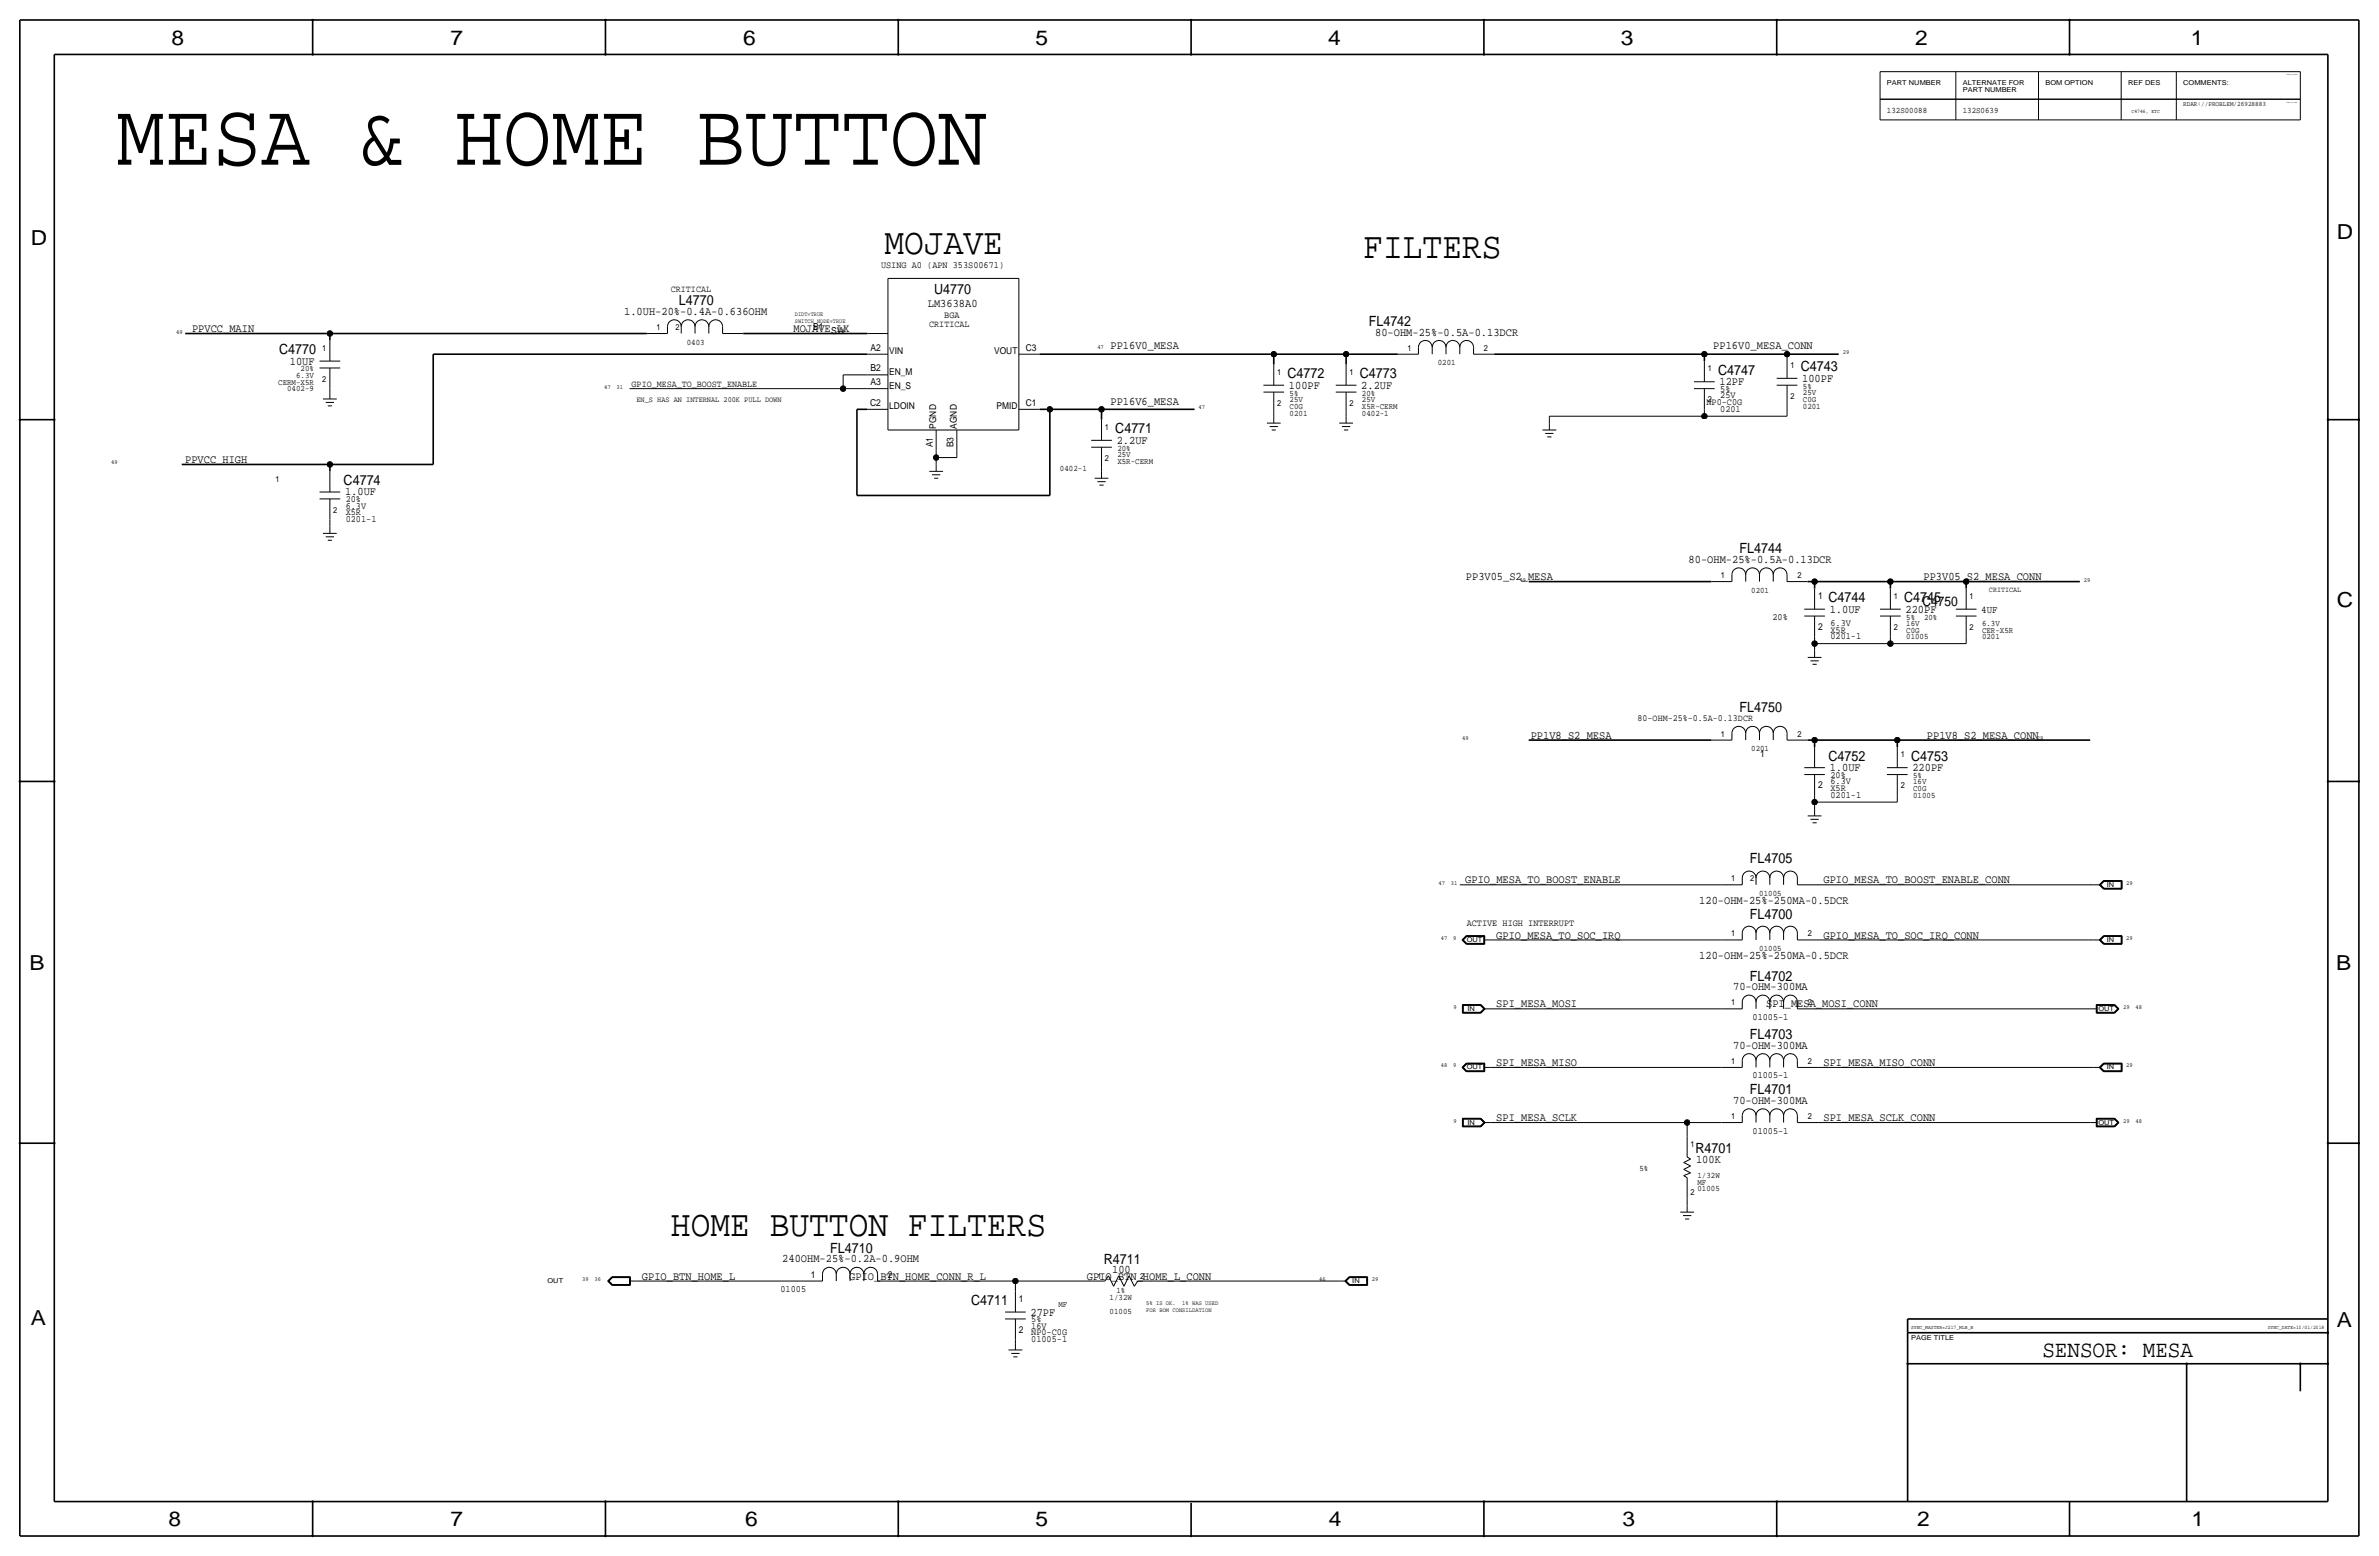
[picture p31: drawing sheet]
<svg xmlns="http://www.w3.org/2000/svg" width="877mm" height="574mm" viewBox="0 0 877 574" stroke-linecap="round" stroke-linejoin="round" font-family="sans-serif">
<defs><g id="words">
<text font-size="33.3" x="42.9" y="60.7">MESA &amp; HOME BUTTON</text>
<g font-size="13.6">
<text x="326.1" y="93.7">MOJAVE</text>
<text x="502.6" y="95">FILTERS</text>
<text x="247.3" y="455.7">HOME BUTTON FILTERS</text>
</g>
<text font-size="8.6" x="753" y="500.1">SENSOR: MESA</text>
<g font-size="7.6">
<text x="63.2" y="16.5">8</text>
<text x="166.1" y="16.5">7</text>
<text x="274" y="16.5">6</text>
<text x="381.7" y="16.5">5</text>
<text x="489.7" y="16.5">4</text>
<text x="597.6" y="16.5">3</text>
<text x="706.1" y="16.5">2</text>
<text x="807.7" y="16.5">1</text>
<text x="861.5" y="88.1">D</text>
<text x="11.4" y="90.4">D</text>
<text x="861.5" y="223.8">C</text>
<text x="10.8" y="357.6">B</text>
<text x="861.3" y="357.4">B</text>
<text x="11.3" y="488.4">A</text>
<text x="861.5" y="489.2">A</text>
<text x="62.2" y="562.6">8</text>
<text x="166" y="562.6">7</text>
<text x="274.8" y="562.6">6</text>
<text x="381.7" y="562.6">5</text>
<text x="489.9" y="562.6">4</text>
<text x="598.1" y="562.6">3</text>
<text x="706.8" y="562.6">2</text>
<text x="807.9" y="562.6">1</text>
</g>
<g font-size="5.2">
<text x="250.3" y="112.5">L4770</text>
<text x="344.4" y="108.2">U4770</text>
<text x="504.6" y="120.1">FL4742</text>
<text x="102.9" y="130.6">C4770</text>
<text x="663.9" y="136.9">C4743</text>
<text x="474.7" y="139.4">C4772</text>
<text x="501.3" y="139.4">C4773</text>
<text x="633.4" y="138.2">C4747</text>
<text x="411.2" y="159.8">C4771</text>
<text x="126.7" y="178.8">C4774</text>
<text x="641.3" y="204">FL4744</text>
<text x="674.1" y="222">C4744</text>
<text x="702" y="222">C4745</text>
<text x="641.3" y="262.4">FL4750</text>
<text x="674.1" y="280.4">C4752</text>
<text x="704.5" y="280.4">C4753</text>
<text x="645.1" y="318.3">FL4705</text>
<text x="645.1" y="338.6">FL4700</text>
<text x="645.1" y="361.4">FL4702</text>
<text x="645.1" y="383">FL4703</text>
<text x="645.1" y="403.4">FL4701</text>
<text x="625" y="424.9">R4701</text>
<text x="306" y="461.8">FL4710</text>
<text x="406.9" y="465.8">R4711</text>
<text x="358" y="481.1">C4711</text>
</g>
<text font-size="5" x="708.8" y="223.3">C4750</text>
<g font-size="4.3">
<text x="342.1" y="113">LM3638A0</text>
<text x="230.1" y="116.1">1.0UH-20%-0.4A-0.636OHM</text>
<text x="70.8" y="122.4">PPVCC_MAIN</text>
<text x="292.6" y="122.4">MOJAVE_LX</text>
<text x="507" y="123.7">80-OHM-25%-0.5A-0.13DCR</text>
<text x="409.4" y="128.8">PP16V0_MESA</text>
<text x="631.6" y="128.8">PP16V0_MESA_CONN</text>
<text x="106.9" y="134.4">10UF</text>
<text x="475.2" y="143.3">100PF</text>
<text x="501.9" y="143.3">2.2UF</text>
<text x="633.9" y="142">12PF</text>
<text x="664.4" y="140.7">100PF</text>
<text x="409.4" y="149.1">PP16V6_MESA</text>
<text x="411.7" y="163.6">2.2UF</text>
<text x="68.3" y="170.7">PPVCC_HIGH</text>
<text x="127.2" y="182.6">1.0UF</text>
<text x="622.5" y="207.5">80-OHM-25%-0.5A-0.13DCR</text>
<text x="540.4" y="213.9">PP3V05_S2_MESA</text>
<text x="709.1" y="213.9">PP3V05_S2_MESA_CONN</text>
<text x="674.6" y="225.8">1.0UF</text>
<text x="702.5" y="225.8">220PF</text>
<text x="564.3" y="272.3">PP1V8_S2_MESA</text>
<text x="710.4" y="272.3">PP1V8_S2_MESA_CONN</text>
<text x="674.6" y="284.2">1.0UF</text>
<text x="705.1" y="284.2">220PF</text>
<text x="540.2" y="325.6">GPIO_MESA_TO_BOOST_ENABLE</text>
<text x="672.3" y="325.6">GPIO_MESA_TO_BOOST_ENABLE_CONN</text>
<text x="626.5" y="333.2">120-OHM-25%-250MA-0.5DCR</text>
<text x="551.6" y="345.9">GPIO_MESA_TO_SOC_IRQ</text>
<text x="672.3" y="345.9">GPIO_MESA_TO_SOC_IRQ_CONN</text>
<text x="626.5" y="353.6">120-OHM-25%-250MA-0.5DCR</text>
<text x="639" y="365">70-OHM-300MA</text>
<text x="551.6" y="371.3">SPI_MESA_MOSI</text>
<text x="651.1" y="371.3">SPI_MESA_MOSI_CONN</text>
<text x="639" y="386.6">70-OHM-300MA</text>
<text x="551.6" y="392.9">SPI_MESA_MISO</text>
<text x="672.3" y="392.9">SPI_MESA_MISO_CONN</text>
<text x="639" y="406.9">70-OHM-300MA</text>
<text x="551.6" y="413.3">SPI_MESA_SCLK</text>
<text x="672.3" y="413.3">SPI_MESA_SCLK_CONN</text>
<text x="625.3" y="428.8">100K</text>
<text x="288.4" y="465.3">240OHM-25%-0.2A-0.9OHM</text>
<text x="236.7" y="471.7">GPIO_BTN_HOME_L</text>
<text x="313.1" y="471.7">GPIO_BTN_HOME_CONN_R_L</text>
<text x="400.7" y="471.7">GPIO_BTN_HOME_L_CONN</text>
<text x="410" y="469.4">100</text>
<text x="379.9" y="484.9">27PF</text>
</g>
<text font-size="3.8" x="730.5" y="225.8">4UF</text>
<g font-size="3.5">
<text x="324.8" y="98.8">USING A0 (APN 353S00671)</text>
<text x="247.3" y="107.7">CRITICAL</text>
<text x="348.1" y="117.1">BGA</text>
<text x="299.8" y="121.6">B1</text>
<text x="306.5" y="122.9">SW</text>
<text x="342.6" y="120.4">CRITICAL</text>
<text x="321" y="129.2">A2</text>
<text x="327.9" y="130.6">VIN</text>
<text x="366.5" y="130.6">VOUT</text>
<text x="378.2" y="129.3">C3</text>
<text x="321" y="136.9">B2</text>
<text x="232.9" y="142.7">GPIO_MESA_TO_BOOST_ENABLE</text>
<text x="321" y="141.9">A3</text>
<text x="327.9" y="143.3">EN_S</text>
<text x="327.9" y="138.2">EN_M</text>
<text x="320.8" y="149.6">C2</text>
<text x="378.2" y="149.6">C1</text>
<text x="629.1" y="149.4">NP0-C0G</text>
<text x="634.2" y="144.5">5%</text>
<text x="634.2" y="146.8">25V</text>
<text x="327.9" y="150.9">LDOIN</text>
<text x="367.4" y="150.9">PMID</text>
<text x="634.2" y="151.9">0201</text>
<text x="345.1" y="158" transform="rotate(-90 345.1 158)">PGND</text>
<text x="352.8" y="158" transform="rotate(-90 352.8 158)">AGND</text>
<text x="343.9" y="164.8" transform="rotate(-90 343.9 164.8)">A1</text>
<text x="351.5" y="164.8" transform="rotate(-90 351.5 164.8)">B3</text>
<text x="127.5" y="185.2">20%</text>
<text x="127.5" y="190">X5R</text>
<text x="127.5" y="187.5">6.3V</text>
<text x="127.5" y="192.5">0201-1</text>
<text x="670.3" y="220.7">1</text>
<text x="653.5" y="228.3">20%</text>
<text x="670.3" y="232.2">2</text>
<text x="674.8" y="233.2">X5R</text>
<text x="674.8" y="230.6">6.3V</text>
<text x="674.8" y="235.7">0201-1</text>
<text x="603.7" y="265.9">80-OHM-25%-0.5A-0.13DCR</text>
<text x="648.9" y="279.1">1</text>
<text x="674.8" y="286.8">20%</text>
<text x="670.3" y="290.6">2</text>
<text x="674.8" y="289.1">6.3V</text>
<text x="674.8" y="291.6">X5R</text>
<text x="674.8" y="294.1">0201-1</text>
<text x="540.7" y="341.4">ACTIVE HIGH INTERRUPT</text>
<text x="646.1" y="375.9">01005-1</text>
<text x="646.1" y="397.5">01005-1</text>
<text x="646.1" y="417.8">01005-1</text>
<text x="298.9" y="470.9">1</text>
<text x="327.4" y="470.9">2</text>
<text x="287.8" y="476.2">01005</text>
<text x="375.6" y="479.8">1</text>
<text x="375.6" y="491.2">2</text>
<text x="380.2" y="489.7">16V</text>
<text x="380.2" y="487.4">5%</text>
<text x="380.2" y="492.3">NP0-C0G</text>
<text x="380.2" y="494.8">01005-1</text>
</g>
<g font-size="3.1">
<text x="695.7" y="41.7">132S00088</text>
<text x="723.6" y="41.7">132S0639</text>
<text x="242" y="121.7">1</text>
<text x="249" y="121.7">2</text>
<text x="118.8" y="129.3">1</text>
<text x="253.2" y="127">0403</text>
<text x="518.9" y="129.3">1</text>
<text x="547.1" y="129.3">2</text>
<text x="110.8" y="136.9">20%</text>
<text x="530.1" y="134.6">0201</text>
<text x="629.6" y="136.9">1</text>
<text x="660.1" y="135.6">1</text>
<text x="102.6" y="141.7">CERM-X5R</text>
<text x="109.2" y="139.2">6.3V</text>
<text x="118.8" y="140.7">2</text>
<text x="470.9" y="138.2">1</text>
<text x="497.5" y="138.2">1</text>
<text x="664.7" y="143.3">5%</text>
<text x="105.9" y="144.3">0402-9</text>
<text x="470.9" y="149.6">2</text>
<text x="475.4" y="145.8">5%</text>
<text x="475.4" y="148.1">25V</text>
<text x="497.5" y="149.6">2</text>
<text x="502.1" y="145.8">20%</text>
<text x="502.1" y="148.1">25V</text>
<text x="629.6" y="148.3">2</text>
<text x="660.1" y="147.1">2</text>
<text x="664.7" y="148.1">C0G</text>
<text x="664.7" y="145.5">25V</text>
<text x="475.4" y="150.6">C0G</text>
<text x="475.4" y="153.2">0201</text>
<text x="502.1" y="153.2">0402-1</text>
<text x="502.1" y="150.6">X5R-CERM</text>
<text x="664.7" y="150.6">0201</text>
<text x="407.4" y="158.5">1</text>
<text x="411.9" y="166.1">20%</text>
<text x="390.8" y="173.5">0402-1</text>
<text x="407.4" y="169.9">2</text>
<text x="411.9" y="170.9">X5R-CERM</text>
<text x="411.9" y="168.4">25V</text>
<text x="101.5" y="177.5">1</text>
<text x="122.9" y="189">2</text>
<text x="634.4" y="213.1">1</text>
<text x="662.6" y="213.1">2</text>
<text x="645.6" y="218.4">0201</text>
<text x="698.2" y="220.7">1</text>
<text x="726.1" y="220.7">1</text>
<text x="698.2" y="232.2">2</text>
<text x="702.8" y="228.3">5%</text>
<text x="702.8" y="230.6">16V</text>
<text x="702.8" y="233.2">C0G</text>
<text x="709.3" y="228.3">20%</text>
<text x="726.1" y="232.2">2</text>
<text x="730.7" y="230.6">6.3V</text>
<text x="730.7" y="233.2">CER-X5R</text>
<text x="702.8" y="235.7">01005</text>
<text x="730.7" y="235.7">0201</text>
<text x="634.4" y="271.5">1</text>
<text x="662.6" y="271.5">2</text>
<text x="645.6" y="276.9">0201</text>
<text x="700.7" y="279.1">1</text>
<text x="705.3" y="286.8">5%</text>
<text x="700.7" y="290.6">2</text>
<text x="705.3" y="289.1">16V</text>
<text x="705.3" y="291.6">C0G</text>
<text x="705.3" y="294.1">01005</text>
<text x="638.2" y="324.9">1</text>
<text x="645.3" y="324.9">2</text>
<text x="648.6" y="330.2">01005</text>
<text x="638.2" y="345.2">1</text>
<text x="666.4" y="345.2">2</text>
<text x="648.6" y="350.5">01005</text>
<text x="638.2" y="370.6">1</text>
<text x="666.4" y="370.6">2</text>
<text x="638.2" y="392.2">1</text>
<text x="666.4" y="392.2">2</text>
<text x="638.2" y="412.5">1</text>
<text x="666.4" y="412.5">2</text>
<text x="623.3" y="422.7">1</text>
<text x="604.4" y="431.5">5%</text>
<text x="625.8" y="434.1">1/32W</text>
<text x="625.8" y="436.6">MF</text>
<text x="623.3" y="440.4">2</text>
<text x="625.8" y="439.2">01005</text>
<text x="404.6" y="471.4">1</text>
<text x="420.3" y="471.4">2</text>
<text x="409.1" y="479.3">1/32W</text>
<text x="411.6" y="476.8">1%</text>
<text x="390.2" y="481.8">MF</text>
<text x="409.1" y="484.4">01005</text>
</g>
<text font-size="2.9" x="234.6" y="148.3">EN_S HAS AN INTERNAL 200K PULL DOWN</text>
<text font-size="2.8" x="733.3" y="218.2">CRITICAL</text>
<g font-size="2.5">
<text x="695.7" y="31.5">PART NUMBER</text>
<text x="723.6" y="31.5">ALTERNATE FOR</text>
<text x="723.6" y="34">PART NUMBER</text>
<text x="754.1" y="31.5">BOM OPTION</text>
<text x="784.6" y="31.5">REF DES</text>
<text x="804.9" y="31.5">COMMENTS:</text>
<text x="804.9" y="39.1">RDAR://PROBLEM/26928883</text>
<text x="776.7" y="326.9">IN</text>
<text x="540.7" y="347.2">OUT</text>
<text x="776.7" y="347.2">IN</text>
<text x="541" y="372.6">IN</text>
<text x="773.6" y="372.6">OUT</text>
<text x="540.7" y="394.2">OUT</text>
<text x="776.7" y="394.2">IN</text>
<text x="541" y="414.5">IN</text>
<text x="773.6" y="414.5">OUT</text>
<text x="201.8" y="472.9">OUT</text>
<text x="498.6" y="472.9">IN</text>
<text x="704.5" y="493.8">PAGE TITLE</text>
</g>
<g font-size="2.3">
<text x="65" y="122.9">49</text>
<text x="404.6" y="128.8">47</text>
<text x="679.4" y="130.6">29</text>
<text x="222.7" y="143.3">47</text>
<text x="227.3" y="143.3">31</text>
<text x="441.9" y="150.9">47</text>
<text x="41" y="171.2">49</text>
<text x="560.3" y="214.4">49</text>
<text x="768.3" y="214.4">29</text>
<text x="539.1" y="272.8">49</text>
<text x="751" y="272.8">29</text>
<text x="530.3" y="326.1">47</text>
<text x="534.9" y="326.1">31</text>
<text x="783.8" y="326.1">29</text>
<text x="531.2" y="346.5">47</text>
<text x="535.7" y="346.5">9</text>
<text x="783.8" y="346.5">29</text>
<text x="535.9" y="371.9">9</text>
<text x="782.7" y="371.9">29</text>
<text x="787.3" y="371.9">48</text>
<text x="531.2" y="393.4">48</text>
<text x="535.7" y="393.4">9</text>
<text x="783.8" y="393.4">29</text>
<text x="535.9" y="413.8">9</text>
<text x="782.7" y="413.8">29</text>
<text x="787.3" y="413.8">48</text>
<text x="214.6" y="472.2">39</text>
<text x="219.2" y="472.2">36</text>
<text x="486.4" y="472.2">46</text>
<text x="505.7" y="472.2">29</text>
<text x="422.6" y="481.1">5% IS OK.</text>
<text x="422.6" y="483.6">FOR BOM CONSILDATION</text>
<text x="435.9" y="481.1">1% WAS USED</text>
</g>
<g font-size="2.2">
<text x="293.1" y="116.6">DIDT=TRUE</text>
<text x="293.1" y="119.1">SWITCH_NODE=TRUE</text>
</g>
<g font-size="2">
<text x="785.8" y="41.7">C4746, ETC</text>
<text x="704.5" y="490">SYNC_MASTER=J217_MLB_B</text>
<text x="836" y="490">SYNC_DATE=10/01/2018</text>
</g>
<g font-size=".4">
<text x="843" y="27.7">TABLE_ALT_HEAD</text>
<text x="843" y="37.8">TABLE_ALT_ITEM</text>
</g>
</g></defs>
<g fill="none" stroke="#000" stroke-width=".6" stroke-linecap="butt">
<path d="M7.3 7.4v558.8zM7.3 7.4h862.3zM115.3 7.4v12.7zM223.2 7.4v12.7zM331.2 7.4v12.7zM439.1 7.4v12.7zM547.1 7.4v12.7zM655 7.4v12.7zM763 7.4v12.7zM869.6 7.4v558.8zM20 20.1v533.4zM20 20.1h838.2z"/>
<path d="M858.2 20.1v533.4zM68.3 122.9h53.3zM121.6 122.9h116.9zM121.6 122.9v2.6zM159.7 130.6v40.6zM159.7 130.6h160zM274 122.9h45.7zM383.2 130.6h86.4zM469.6 130.6h26.7zM469.6 130.6v3.8zM496.3 130.6h19zM496.3 130.6v3.8z"/>
<path d="M550.9 130.6h77.4zM628.3 130.6h30.5zM628.3 130.6v2.5zM658.8 130.6v1.2zM658.8 130.6h19.1zM7.3 154.7h12.7zM315.9 150.9h3.8zM315.9 150.9v31.7zM383.2 150.9h3.8zM387 150.9h19.1zM387 150.9v31.7zM406.1 150.9h34.3z"/>
<path d="M406.1 150.9v3.8zM858.2 154.7h11.4zM67 171.2h54.6zM121.6 171.2h38.1zM121.6 171.2v2.5zM315.9 182.6h71.1zM563.6 214.4h67.3zM666.4 214.4h2.6zM669 214.4v2.5zM669 214.4h27.9zM696.9 214.4h28zM696.9 214.4v2.5z"/>
<path d="M724.9 214.4v2.5zM724.9 214.4h41.9zM563.6 272.8h67.3zM666.4 272.8h2.6zM669 272.8v2.5zM669 272.8h30.5zM699.5 272.8v2.5zM699.5 272.8h71.1zM7.3 288h12.7zM858.2 288h11.4zM7.3 421.4h12.7zM858.2 421.4h11.4z"/>
<path d="M703.3 491.2h154.9zM703.3 486.2v5zM703.3 486.2h154.9zM703.3 491.2v62.3zM703.3 502.7h154.9zM806.1 502.7v50.8zM848.1 502.7v10.1zM20 553.5h838.2zM115.3 553.5v12.7zM223.2 553.5v12.7zM331.2 553.5v12.7zM439.1 554v12.2z"/>
<path d="M547.1 553.5v12.7zM655 553.5v12.7zM763 553.5v12.7zM7.3 566.2h862.3z"/>
</g>
<g fill="none" stroke="#000" stroke-width=".37">
<path d="M693.1 36.6h155zM693.1 26.4h155zM693.1 36.6v7.6zM693.1 26.4v10.2zM721.1 36.6v7.6zM721.1 26.4v10.2zM751.5 36.6v7.6zM751.5 26.4v10.2zM782 36.6v7.6zM782 26.4v10.2zM802.3 36.6v7.6zM802.3 26.4v10.2z"/>
<path d="M848.1 36.6v7.6zM848.1 26.4v10.2zM693.1 44.2h155zM327.4 102.6v55.9zM327.4 102.6h48.2zM375.6 102.6v55.9zM117.8 135.6h7.6zM117.8 133.1h7.6zM121.6 125.5v7.6zM121.6 135.6v7.7zM238.5 122.9h7.6zM246.1 120.4a2.54 2.54 0 0 1 2.5-2.5 2.54 2.54 0 0 1 2.6 2.5 2.54 2.54 0 0 1 2.5-2.5 2.54 2.54 0 0 1 2.5 2.5 2.54 2.54 0 0 1 2.6-2.5 2.54 2.54 0 0 1 2.5 2.5 2.54 2.54 0 0 1 2.6-2.5 2.54 2.54 0 0 1 2.5 2.5"/>
<path d="M246.1 120.4v2.5zM251.2 120.4v2.5zM256.2 120.4v2.5zM261.3 120.4v2.5zM266.4 120.4v2.5zM266.4 122.9h7.6zM310.8 138.2v5.1zM310.8 138.2h8.9zM319.7 130.6h7.7zM319.7 122.9h7.7zM319.7 138.2h7.7zM375.6 130.6h7.6z"/>
<path d="M469.6 134.4v7.6zM496.3 134.4v7.6zM515.3 130.6h7.6zM522.9 128v2.6zM522.9 128a2.54 2.54 0 0 1 2.6-2.5 2.54 2.54 0 0 1 2.5 2.5 2.54 2.54 0 0 1 2.6-2.5 2.54 2.54 0 0 1 2.5 2.5 2.54 2.54 0 0 1 2.5-2.5 2.54 2.54 0 0 1 2.6 2.5 2.54 2.54 0 0 1 2.5-2.5 2.54 2.54 0 0 1 2.6 2.5M528 128v2.6zM533.1 128v2.6zM538.2 128v2.6zM543.3 128v2.6zM543.3 130.6h7.6zM628.3 133.1v7.6zM655 139.4h7.6z"/>
<path d="M658.8 131.8v7.6zM119.1 147.1h5.1zM120.1 148.3h3zM120.9 149.6h1.5zM121.6 143.3v1.2zM121.6 144.5v2.6zM232.1 143.3h78.7zM310.8 143.3h8.9zM319.7 150.9h7.7zM319.7 143.3h7.7zM327.4 158.5h48.2zM345.1 158.5v7.6z"/>
<path d="M352.8 158.5v7.6zM375.6 150.9h7.6zM406.1 154.7v7.6zM465.8 144.5h7.6zM465.8 142h7.6zM467.1 156h5zM468.1 157.2h3zM468.8 158.5h1.6zM469.6 152.1v1.3zM469.6 144.5v7.6zM469.6 153.4v2.6zM492.5 142h7.6z"/>
<path d="M492.5 144.5h7.6zM493.7 156h5.1zM494.7 157.2h3.1zM495.5 158.5h1.5zM496.3 152.1v1.3zM496.3 153.4v2.6zM496.3 144.5v7.6zM568.7 158.5h5zM569.7 159.8h3zM571.2 153.4h57.1zM571.2 153.4v2.6zM571.2 156v2.5z"/>
<path d="M624.5 143.3h7.7zM624.5 140.7h7.7zM628.3 150.9v2.5zM628.3 153.4h30.5zM628.3 143.3v7.6zM655 142h7.6zM658.8 149.6v3.8zM658.8 142v7.6zM121.6 173.7v7.7zM342.6 173.7h5.1zM343.6 175h3.1zM344.4 176.3h1.5z"/>
<path d="M345.1 168.7h7.7zM345.1 166.1v2.6zM345.1 168.7v2.5zM345.1 171.2v2.5zM352.8 166.1v2.6zM402.3 164.8h7.6zM402.3 162.3h7.6zM403.6 176.3h5zM404.6 177.5h3zM405.3 178.8h1.6zM406.1 172.5v1.2zM406.1 173.7v2.6z"/>
<path d="M406.1 164.8v7.7zM570.4 161h1.6zM117.8 181.4h7.6zM117.8 183.9h7.6zM119.1 196.6h5.1zM120.1 197.9h3zM120.9 199.1h1.5zM121.6 191.5v2.6zM121.6 183.9v7.6zM121.6 194.1v2.5zM630.9 214.4h7.6zM638.5 211.8v2.6z"/>
<path d="M638.5 211.8a2.54 2.54 0 0 1 2.5-2.5 2.54 2.54 0 0 1 2.6 2.5 2.54 2.54 0 0 1 2.5-2.5 2.54 2.54 0 0 1 2.6 2.5 2.54 2.54 0 0 1 2.5-2.5 2.54 2.54 0 0 1 2.5 2.5 2.54 2.54 0 0 1 2.6-2.5 2.54 2.54 0 0 1 2.5 2.5M643.6 211.8v2.6zM648.7 211.8v2.6zM653.7 211.8v2.6zM658.8 214.4h7.6zM658.8 211.8v2.6zM669 216.9v7.6zM696.9 216.9v7.6zM724.9 216.9v7.6zM665.2 227.1h7.6zM665.2 224.5h7.6zM669 237.2h27.9z"/>
<path d="M669 237.2v2.6zM669 234.7v2.5zM669 239.8v2.5zM669 227.1v7.6zM693.1 227.1h7.6zM693.1 224.5h7.6zM696.9 237.2h28zM696.9 234.7v2.5zM696.9 227.1v7.6zM721.1 224.5h7.6zM721.1 227.1h7.6zM724.9 234.7v2.5z"/>
<path d="M724.9 227.1v7.6zM666.4 242.3h5.1zM667.5 243.6h3zM668.2 244.9h1.5zM630.9 272.8h7.6zM638.5 270.3v2.5zM638.5 270.3a2.54 2.54 0 0 1 2.5-2.6 2.54 2.54 0 0 1 2.6 2.6 2.54 2.54 0 0 1 2.5-2.6 2.54 2.54 0 0 1 2.6 2.6 2.54 2.54 0 0 1 2.5-2.6 2.54 2.54 0 0 1 2.5 2.6 2.54 2.54 0 0 1 2.6-2.6 2.54 2.54 0 0 1 2.5 2.6M643.6 270.3v2.5zM648.7 270.3v2.5zM653.7 270.3v2.5zM658.8 272.8h7.6zM658.8 270.3v2.5z"/>
<path d="M669 275.3v7.7zM699.5 275.3v7.7zM665.2 285.5h7.6zM665.2 283h7.6zM669 295.7h30.5zM669 295.7v2.5zM669 293.1v2.6zM669 298.2v2.5zM669 285.5v7.6zM695.7 283h7.6zM695.7 285.5h7.6zM699.5 293.1v2.6z"/>
<path d="M699.5 285.5v7.6zM666.4 300.7h5.1zM667.5 302h3zM668.2 303.3h1.5zM538.2 326.1h96.5zM634.7 326.1h7.6zM642.3 323.6v2.5zM642.3 323.6a2.54 2.54 0 0 1 2.6-2.5 2.54 2.54 0 0 1 2.5 2.5 2.54 2.54 0 0 1 2.5-2.5 2.54 2.54 0 0 1 2.6 2.5 2.54 2.54 0 0 1 2.5-2.5 2.54 2.54 0 0 1 2.6 2.5 2.54 2.54 0 0 1 2.5-2.5 2.54 2.54 0 0 1 2.5 2.5M647.4 323.6v2.5zM652.5 323.6v2.5zM657.6 323.6v2.5zM662.6 326.1h7.7z"/>
<path d="M662.6 323.6v2.5zM670.3 326.1h101.6zM771.9 326.1h2.5zM773.9 326.1l1.6 1.6zM773.9 326.1l1.6-1.5zM774.1 326.1l1.5-1.4zM774.1 326.1l1.5 1.5zM774.2 326.1l1.4-1.3zM774.2 326.1l1.4 1.4zM774.4 326.1l1.3-1.2zM774.4 326.1l1.3 1.3zM775.5 324.6h6.8z"/>
<path d="M775.5 327.7h6.8zM775.6 327.6h6.6zM775.6 324.7h6.6zM775.6 327.5h6.5zM775.6 324.8h6.5zM775.7 324.9h6.3zM775.7 327.4h6.3zM782 324.9v2.5zM782.1 324.8v2.7zM782.2 324.7v2.9zM782.3 324.6v3.1zM539 346.5l1.6 1.5z"/>
<path d="M539.1 346.5l1.5-1.5zM539.1 346.5l1.5 1.4zM539.3 346.5l1.4 1.3zM539.4 346.5l1.3 1.2zM539.4 346.5l1.3-1.3zM540.6 344.9h6.8zM540.6 344.9l-1.6 1.6zM540.6 348h6.8zM540.6 347.9h6.7zM540.6 345h6.7zM540.7 345.1l-1.4 1.4zM540.7 347.8h6.5z"/>
<path d="M540.7 345.1h6.5zM540.7 345.2h6.4zM540.7 347.7h6.4zM547.1 346.5h2.5zM547.1 345.2v2.5zM547.2 345.1v2.7zM547.3 345v2.9zM547.4 344.9v3.1zM549.6 346.5h85.1zM634.7 346.5h7.6zM642.3 343.9v2.6zM642.3 343.9a2.54 2.54 0 0 1 2.6-2.5 2.54 2.54 0 0 1 2.5 2.5 2.54 2.54 0 0 1 2.5-2.5 2.54 2.54 0 0 1 2.6 2.5 2.54 2.54 0 0 1 2.5-2.5 2.54 2.54 0 0 1 2.6 2.5 2.54 2.54 0 0 1 2.5-2.5 2.54 2.54 0 0 1 2.5 2.5"/>
<path d="M647.4 343.9v2.6zM652.5 343.9v2.6zM657.6 343.9v2.6zM662.6 346.5h7.7zM662.6 343.9v2.6zM670.3 346.5h101.6zM771.9 346.5h2.5zM773.9 346.5l1.6 1.5zM773.9 346.5l1.6-1.6zM774.1 346.5l1.5-1.5zM774.1 346.5l1.5 1.4zM774.2 346.5l1.4 1.3z"/>
<path d="M774.4 346.5l1.3-1.3zM774.4 346.5l1.3 1.2zM775.5 344.9h6.8zM775.5 348h6.8zM775.6 347.9h6.6zM775.6 345h6.6zM775.6 345.1l-1.4 1.4zM775.6 347.8h6.5zM775.6 345.1h6.5zM775.7 345.2h6.3zM775.7 347.7h6.3zM782 345.2v2.5z"/>
<path d="M782.1 345.1v2.7zM782.2 345v2.9zM782.3 344.9v3.1zM539.1 370.3v3.1zM539.1 373.4h6.8zM539.1 370.3h6.8zM539.2 370.4h6.7zM539.2 370.4v2.9zM539.2 373.3h6.7zM539.3 370.5h6.5zM539.3 370.5v2.7zM539.3 373.2h6.5z"/>
<path d="M539.4 370.6h6.4zM539.4 370.6v2.5zM539.4 373.1h6.4zM545.8 370.6l1.3 1.3zM545.8 373.1l1.3-1.2zM545.8 373.2l1.4-1.3zM545.8 370.5l1.4 1.4zM545.9 373.3l1.5-1.4zM545.9 370.4l1.5 1.5zM545.9 370.3l1.6 1.6zM547.1 371.9h2.5zM547.5 371.9l-1.6 1.5z"/>
<path d="M549.6 371.9h85.1zM634.7 371.9h7.6zM642.3 369.3v2.6zM642.3 369.3a2.54 2.54 0 0 1 2.6-2.5 2.54 2.54 0 0 1 2.5 2.5 2.54 2.54 0 0 1 2.5-2.5 2.54 2.54 0 0 1 2.6 2.5 2.54 2.54 0 0 1 2.5-2.5 2.54 2.54 0 0 1 2.6 2.5 2.54 2.54 0 0 1 2.5-2.5 2.54 2.54 0 0 1 2.5 2.5M647.4 369.3v2.6zM652.5 369.3v2.6zM657.6 369.3v2.6zM662.6 371.9h7.7zM662.6 369.3v2.6zM670.3 371.9h100.3zM770.6 371.9h2.5zM772.8 373.4h6.8z"/>
<path d="M772.8 370.3v3.1zM772.8 370.3h6.8zM772.9 370.4h6.7zM772.9 370.4v2.9zM772.9 373.3h6.7zM773 370.5h6.5zM773 370.5v2.7zM773 373.2h6.5zM773.1 370.6h6.4zM773.1 370.6v2.5zM773.1 373.1h6.4zM779.5 370.6l1.2 1.3z"/>
<path d="M779.5 373.1l1.2-1.2zM779.5 373.2l1.4-1.3zM779.5 370.5l1.4 1.4zM779.6 373.3l1.4-1.4zM779.6 370.4l1.4 1.5zM779.6 370.3l1.6 1.6zM779.6 373.4l1.6-1.5zM539 393.4l1.6 1.6zM539 393.4l1.6-1.5zM539.1 393.4l1.5-1.4zM539.1 393.4l1.5 1.5zM539.3 393.4l1.4-1.3z"/>
<path d="M539.3 393.4l1.4 1.4zM539.4 393.4l1.3 1.3zM539.4 393.4l1.3-1.2zM540.6 391.9h6.8zM540.6 395h6.8zM540.6 394.9h6.7zM540.6 392h6.7zM540.7 394.8h6.5zM540.7 392.1h6.5zM540.7 392.2h6.4zM540.7 394.7h6.4zM547.1 393.4h2.5z"/>
<path d="M547.1 392.2v2.5zM547.2 392.1v2.7zM547.3 392v2.9zM547.4 391.9v3.1zM549.6 393.4h85.1zM634.7 393.4h7.6zM642.3 390.9v2.5zM642.3 390.9a2.54 2.54 0 0 1 2.6-2.5 2.54 2.54 0 0 1 2.5 2.5 2.54 2.54 0 0 1 2.5-2.5 2.54 2.54 0 0 1 2.6 2.5 2.54 2.54 0 0 1 2.5-2.5 2.54 2.54 0 0 1 2.6 2.5 2.54 2.54 0 0 1 2.5-2.5 2.54 2.54 0 0 1 2.5 2.5M647.4 390.9v2.5zM652.5 390.9v2.5zM657.6 390.9v2.5zM662.6 393.4h7.7z"/>
<path d="M662.6 390.9v2.5zM670.3 393.4h101.6zM771.9 393.4h2.5zM773.9 393.4l1.6 1.6zM773.9 393.4l1.6-1.5zM774.1 393.4l1.5-1.4zM774.1 393.4l1.5 1.5zM774.2 393.4l1.4-1.3zM774.2 393.4l1.4 1.4zM774.4 393.4l1.3-1.2zM774.4 393.4l1.3 1.3zM775.5 391.9h6.8z"/>
<path d="M775.5 395h6.8zM775.6 394.9h6.6zM775.6 392h6.6zM775.6 394.8h6.5zM775.6 392.1h6.5zM775.7 392.2h6.3zM775.7 394.7h6.3zM782 392.2v2.5zM782.1 392.1v2.7zM782.2 392v2.9zM782.3 391.9v3.1zM539.1 412.2v3.1z"/>
<path d="M539.1 415.3h6.8zM539.1 412.2h6.8zM539.2 412.3h6.7zM539.2 412.3v2.9zM539.2 415.2h6.7zM539.3 412.4h6.5zM539.3 412.4v2.7zM539.3 415.1h6.5zM539.4 412.5h6.4zM539.4 412.5v2.5zM539.4 415h6.4zM545.8 412.5l1.3 1.3z"/>
<path d="M545.8 415l1.3-1.2zM545.8 415.1l1.4-1.3zM545.8 412.4l1.4 1.4zM545.9 415.2l1.5-1.4zM545.9 412.3l1.5 1.5zM545.9 412.2l1.6 1.6zM547.1 413.8h2.5zM547.5 413.8l-1.6 1.5zM549.6 413.8h72.4zM622 413.8h12.7zM622 413.8v5zM622 418.8v7.7z"/>
<path d="M634.7 413.8h7.6zM642.3 411.2v2.6zM642.3 411.2a2.54 2.54 0 0 1 2.6-2.5 2.54 2.54 0 0 1 2.5 2.5 2.54 2.54 0 0 1 2.5-2.5 2.54 2.54 0 0 1 2.6 2.5 2.54 2.54 0 0 1 2.5-2.5 2.54 2.54 0 0 1 2.6 2.5 2.54 2.54 0 0 1 2.5-2.5 2.54 2.54 0 0 1 2.5 2.5M647.4 411.2v2.6zM652.5 411.2v2.6zM657.6 411.2v2.6zM662.6 413.8h7.7zM662.6 411.2v2.6zM670.3 413.8h100.3zM770.6 413.8h2.5zM772.8 415.3h6.8zM772.8 412.2v3.1z"/>
<path d="M772.8 412.2h6.8zM772.9 412.3h6.7zM772.9 412.3v2.9zM772.9 415.2h6.7zM773 412.4h6.5zM773 412.4v2.7zM773 415.1h6.5zM773.1 412.5h6.4zM773.1 412.5v2.5zM773.1 415h6.4zM779.5 412.5l1.2 1.3zM779.5 415l1.2-1.2z"/>
<path d="M779.5 415.1l1.4-1.3zM779.5 412.4l1.4 1.4zM779.6 415.2l1.4-1.4zM779.6 412.3l1.4 1.5zM779.6 412.2l1.6 1.6zM781.2 413.8l-1.6 1.5zM620.7 433.3l2.6-1zM620.7 431l2.6-1.2zM620.7 428.5l2.6-1.3zM620.7 433.3l1.3 .8zM620.7 431l2.6 1.3zM620.7 428.5l2.6 1.3z"/>
<path d="M622 434.1v7.6zM622 426.5l1.3 .7zM619.5 446.8h5zM620.5 448.1h3zM621.2 449.3h1.6zM622 441.7v2.5zM622 444.2v2.6zM224 472.2l1.6-1.6zM224 472.2l1.6 1.6zM224.2 472.2l1.5-1.5zM224.2 472.2l1.5 1.5zM224.3 472.2l1.4 1.4z"/>
<path d="M224.5 472.2l1.3 1.3zM224.5 472.2l1.3-1.3zM225.6 473.8h6.8zM225.6 470.6h6.8zM225.7 470.7h6.6zM225.7 473.7h6.6zM225.7 470.8l-1.4 1.4zM225.7 470.8h6.5zM225.7 473.6h6.5zM225.8 470.9h6.3zM225.8 473.5h6.3zM232.1 470.9v2.6z"/>
<path d="M232.1 472.2h2.5zM232.2 470.8v2.8zM232.3 470.7v3zM232.4 470.6v3.2zM234.6 472.2h61zM295.6 472.2h7.6zM303.2 469.6a2.54 2.54 0 0 1 2.6-2.5 2.54 2.54 0 0 1 2.5 2.5 2.54 2.54 0 0 1 2.5-2.5 2.54 2.54 0 0 1 2.6 2.5 2.54 2.54 0 0 1 2.5-2.5 2.54 2.54 0 0 1 2.6 2.5 2.54 2.54 0 0 1 2.5-2.5 2.54 2.54 0 0 1 2.5 2.5M303.2 469.6v2.6zM308.3 469.6v2.6zM313.4 469.6v2.6zM318.5 469.6v2.6zM323.5 469.6v2.6z"/>
<path d="M323.5 472.2h7.7zM331.2 472.2h43.1zM374.3 472.2h28zM374.3 472.2v3.8zM374.3 476v7.6zM402.3 472.2h5.1zM408.6 470.3l2 3.8zM408.6 470.3l-1.2 1.9zM412.4 470.3l-1.8 3.8zM412.4 470.3l2 3.8zM416.3 470.3l-1.9 3.8zM416.3 470.3l1.9 3.8z"/>
<path d="M419.5 472.2h5.6zM419.5 472.2l-1.3 1.9zM425.1 472.2h68.6zM493.7 472.2h2.6zM495.8 472.2l1.6 1.6zM495.8 472.2l1.6-1.6zM496 472.2l1.4-1.5zM496 472.2l1.4 1.5zM496.1 472.2l1.4-1.4zM496.1 472.2l1.4 1.4zM496.3 472.2l1.2 1.3zM496.3 472.2l1.2-1.3z"/>
<path d="M497.4 470.6h6.8zM497.4 473.8h6.8zM497.4 473.7h6.7zM497.4 470.7h6.7zM497.5 473.6h6.5zM497.5 470.8h6.5zM497.5 470.9h6.4zM497.5 473.5h6.4zM503.9 470.9v2.6zM504 470.8v2.8zM504.1 470.7v3zM504.2 470.6v3.2z"/>
<path d="M370.5 486.2h7.7zM370.5 483.6h7.7zM371.8 497.6h5.1zM372.8 498.9h3.1zM374.3 493.8v1.2zM374.3 486.2v7.6zM374.3 495v2.6zM373.6 500.1h1.5z"/>
</g>
<g fill="#000" stroke="#000" stroke-width=".37">
<path d="M115.1 7.2h.4v.3h-.4zM115.1 19.9h.4v.3h-.4zM223 7.2h.4v.3h-.4zM223 19.9h.4v.3h-.4zM331 19.9h.4v.3h-.4zM331 7.2h.4v.3h-.4zM438.9 7.2h.4v.3h-.4zM438.9 19.9h.4v.3h-.4zM546.9 7.2h.4v.3h-.4zM546.9 19.9h.4v.3h-.4zM654.8 19.9h.4v.3h-.4zM654.8 7.2h.4v.3h-.4z"/>
<path d="M762.8 19.9h.4v.3h-.4zM762.8 7.2h.4v.3h-.4zM7.1 154.5h.4v.4h-.4zM19.8 154.5h.4v.4h-.4zM858 154.5h.4v.4h-.4zM869.5 154.5h.3v.4h-.3zM7.1 287.9h.4v.3h-.4zM19.8 287.9h.4v.3h-.4zM858 287.9h.4v.3h-.4zM869.5 287.9h.3v.3h-.3zM7.1 421.2h.4v.4h-.4zM19.8 421.2h.4v.4h-.4z"/>
<path d="M858 421.2h.4v.4h-.4zM869.5 421.2h.3v.4h-.3zM858 491.1h.4v.3h-.4zM703.1 502.5h.4v.3h-.4zM806 502.5h.3v.3h-.3zM847.9 502.5h.3v.3h-.3zM858 502.5h.4v.3h-.4zM115.1 553.3h.4v.3h-.4zM223 553.3h.4v.3h-.4zM331 553.3h.4v.3h-.4zM546.9 553.3h.4v.3h-.4zM654.8 553.3h.4v.3h-.4z"/>
<path d="M115.1 566h.4v.3h-.4zM223 566h.4v.3h-.4zM331 566h.4v.3h-.4zM438.9 566h.4v.3h-.4zM546.9 566h.4v.3h-.4zM654.8 566h.4v.3h-.4z"/>
<circle cx="121.6" cy="122.9" r="1.02"/>
<circle cx="469.6" cy="130.6" r="1.02"/>
<circle cx="496.3" cy="130.6" r="1.02"/>
<circle cx="628.3" cy="130.6" r="1.02"/>
<circle cx="658.8" cy="130.6" r="1.02"/>
<circle cx="310.8" cy="143.3" r="1.02"/>
<circle cx="387" cy="150.9" r="1.02"/>
<circle cx="406.1" cy="150.9" r="1.02"/>
<circle cx="628.3" cy="153.4" r="1.02"/>
<circle cx="121.6" cy="171.2" r="1.02"/>
<circle cx="345.1" cy="168.7" r="1.02"/>
<circle cx="669" cy="214.4" r="1.02"/>
<circle cx="696.9" cy="214.4" r="1.02"/>
<circle cx="724.9" cy="214.4" r="1.02"/>
<circle cx="669" cy="237.2" r="1.02"/>
<circle cx="696.9" cy="237.2" r="1.02"/>
<circle cx="669" cy="272.8" r="1.02"/>
<circle cx="699.5" cy="272.8" r="1.02"/>
<circle cx="669" cy="295.7" r="1.02"/>
<circle cx="622" cy="413.8" r="1.02"/>
<circle cx="374.3" cy="472.2" r="1.02"/>
</g>
<use href="#words"/>
</svg>
